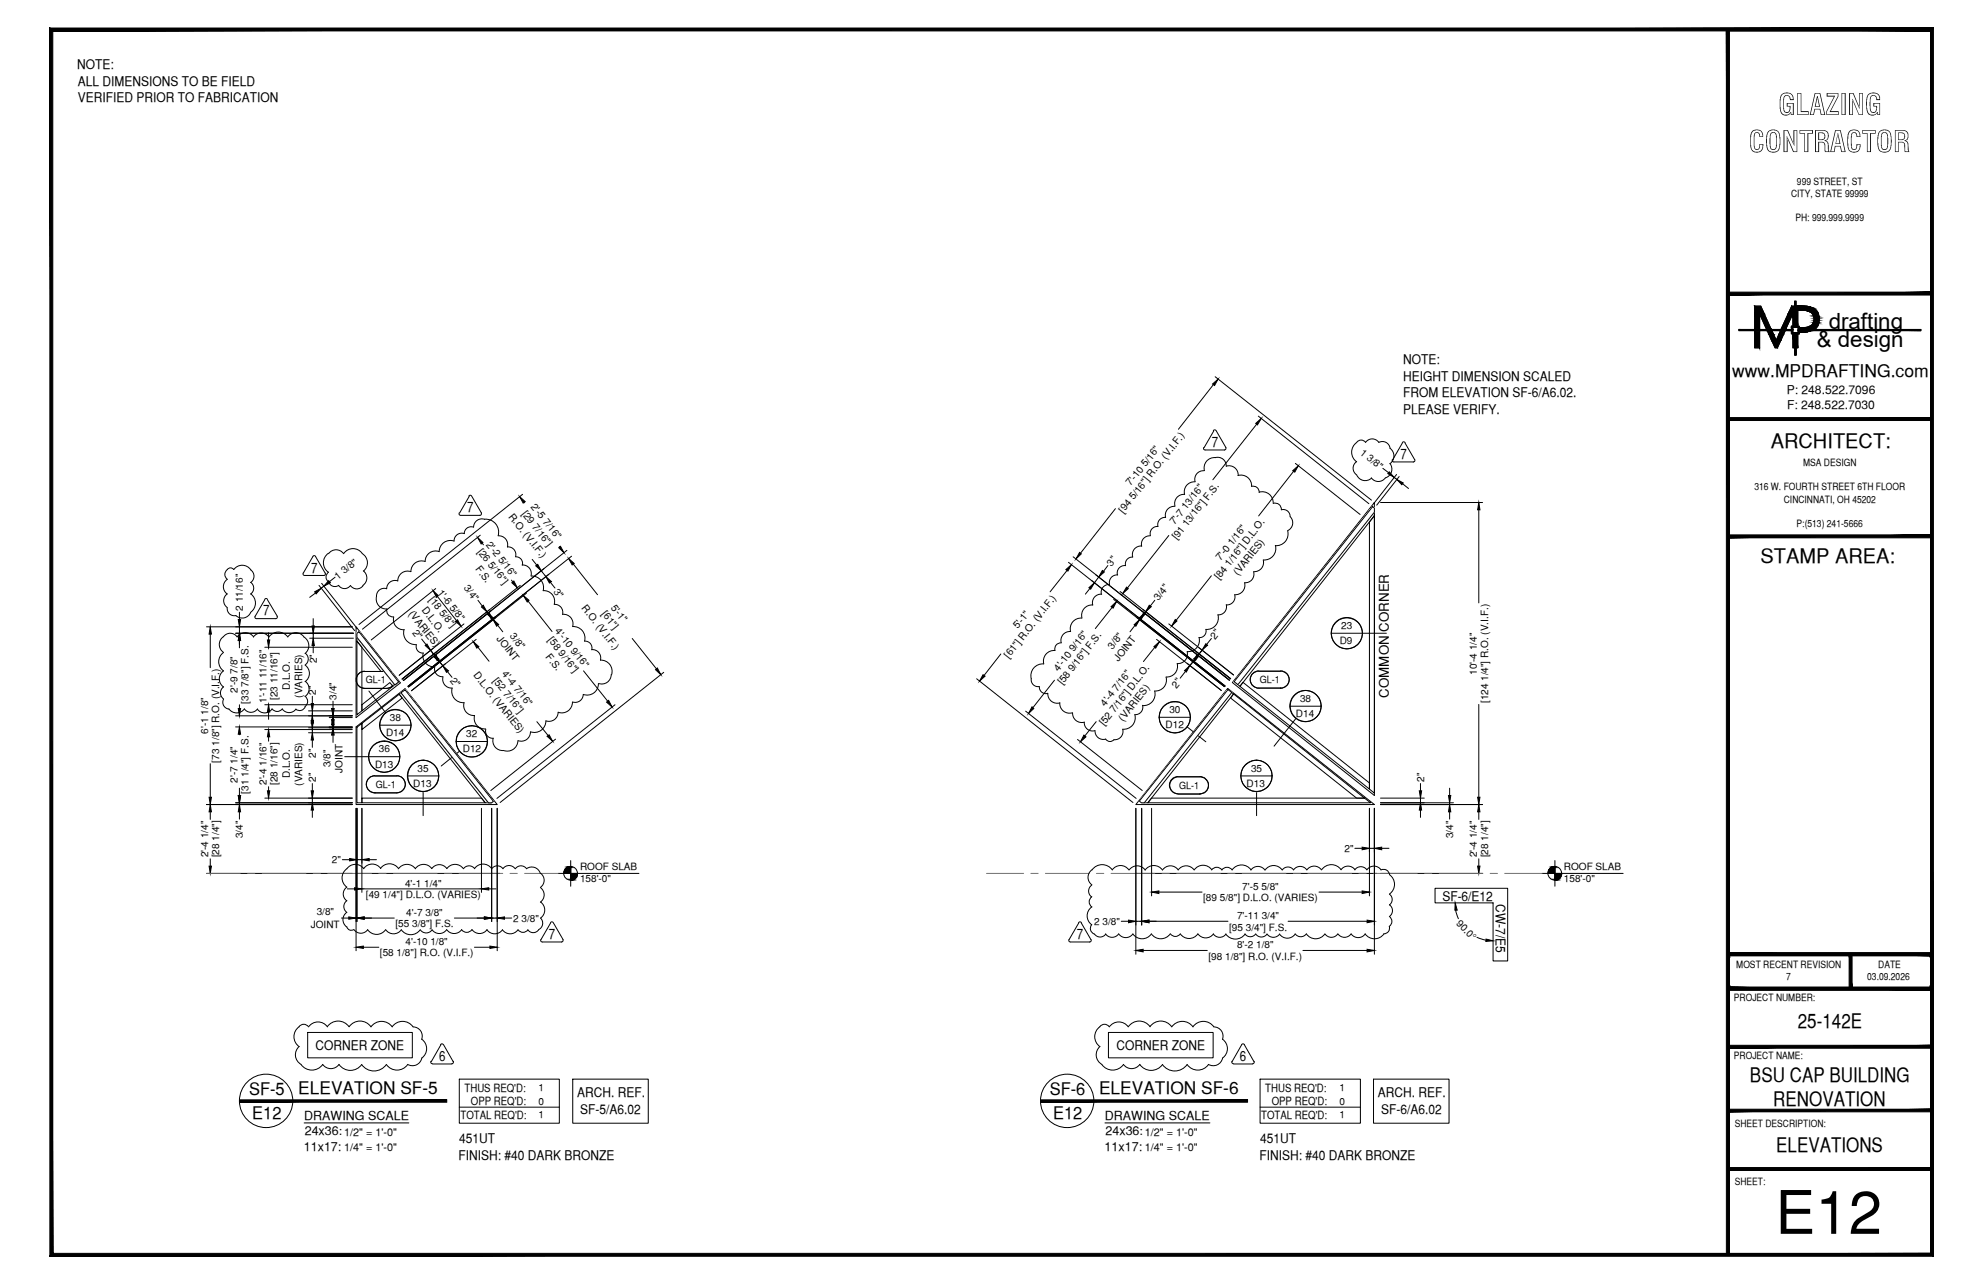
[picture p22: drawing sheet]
<svg xmlns="http://www.w3.org/2000/svg" width="432mm" height="279mm" viewBox="0 0 432 279" stroke-linecap="round" stroke-linejoin="round" font-family="sans-serif">
<defs><g id="words">
<text font-size="13.1" x="386.6" y="268.5">E12</text>
<g font-size="6.3">
<text x="387.2" y="25">GLAZING</text>
<text x="380.8" y="33.1">CONTRACTOR</text>
</g>
<g font-size="4.9">
<text x="398.2" y="71.5">drafting</text>
<text x="395.6" y="75.5">&amp; design</text>
</g>
<g font-size="4.4">
<text x="385.6" y="97.5">ARCHITECT:</text>
<text x="383.3" y="122.5">STAMP AREA:</text>
<text x="391.5" y="223.7">25-142E</text>
<text x="381.1" y="235.4">BSU CAP BUILDING</text>
<text x="386.1" y="240.7">RENOVATION</text>
<text x="386.8" y="250.7">ELEVATIONS</text>
</g>
<g font-size="3.8">
<text x="377.2" y="82">www.MPDRAFTING.com</text>
<text x="54.2" y="238.3">SF-5</text>
<text x="65" y="238">ELEVATION SF-5</text>
<text x="228.6" y="238.3">SF-6</text>
<text x="239.3" y="238">ELEVATION SF-6</text>
<text x="54.9" y="243.5">E12</text>
<text x="229.3" y="243.5">E12</text>
</g>
<g font-size="3.1">
<text x="263.8" y="97.2">7</text>
<text x="305" y="99.8">7</text>
<text x="101.7" y="111.4">7</text>
<text x="67.8" y="124.6">7</text>
<text x="57.3" y="133.9">7</text>
<text x="119.5" y="204.3">7</text>
<text x="234.5" y="204.3">7</text>
<text x="95.6" y="230.8">6</text>
<text x="270" y="230.8">6</text>
</g>
<g font-size="2.9">
<text x="16.8" y="15">NOTE:</text>
<text x="17" y="18.6">ALL DIMENSIONS TO BE FIELD</text>
<text x="17" y="22.2">VERIFIED PRIOR TO FABRICATION</text>
<text x="305.6" y="79.3">NOTE:</text>
<text x="305.6" y="82.9">HEIGHT DIMENSION SCALED</text>
<text x="305.6" y="86.4">FROM ELEVATION SF-6/A6.02.</text>
<text x="305.6" y="90">PLEASE VERIFY.</text>
<text x="302.4" y="151.8" transform="rotate(-90 302.4 151.8)">COMMON CORNER</text>
<text x="314.1" y="196">SF-6/E12</text>
<text x="325.7" y="196.7" transform="rotate(90 325.7 196.7)">CW-7/E5</text>
<text x="68.7" y="228.5">CORNER ZONE</text>
<text x="243.1" y="228.5">CORNER ZONE</text>
<text x="125.7" y="238.8">ARCH. REF.</text>
<text x="300" y="238.8">ARCH. REF.</text>
<text x="126.4" y="242.3">SF-5/A6.02</text>
<text x="300.7" y="242.3">SF-6/A6.02</text>
<text x="100" y="248.8">451UT</text>
<text x="274.4" y="248.8">451UT</text>
<text x="99.8" y="252.4">FINISH: #40 DARK BRONZE</text>
<text x="274.3" y="252.4">FINISH: #40 DARK BRONZE</text>
</g>
<g font-size="2.7">
<text x="66.2" y="243.8">DRAWING SCALE</text>
<text x="240.6" y="243.8">DRAWING SCALE</text>
<text x="66.2" y="250.4">11x17:</text>
<text x="66.4" y="247.1">24x36:</text>
<text x="240.5" y="250.4">11x17:</text>
<text x="240.7" y="247.1">24x36:</text>
</g>
<g font-size="2.6">
<text x="389.1" y="85.8">P: 248.522.7096</text>
<text x="389.1" y="89">F: 248.522.7030</text>
</g>
<g font-size="2.5">
<text x="101.2" y="237.6">THUS REQ'D:</text>
<text x="275.5" y="237.6">THUS REQ'D:</text>
<text x="100.3" y="243.4">TOTAL REQ'D:</text>
<text x="102.6" y="240.5">OPP REQ'D:</text>
<text x="274.6" y="243.4">TOTAL REQ'D:</text>
<text x="276.9" y="240.5">OPP REQ'D:</text>
</g>
<g font-size="2.4">
<text x="74.9" y="247.2">1/2&quot; = 1'-0&quot;</text>
<text x="74.9" y="250.4">1/4&quot; = 1'-0&quot;</text>
<text x="249.3" y="247.2">1/2&quot; = 1'-0&quot;</text>
<text x="249.3" y="250.4">1/4&quot; = 1'-0&quot;</text>
</g>
<g font-size="2.2">
<text x="391.3" y="40.2">999 STREET, ST</text>
<text x="390" y="42.9">CITY, STATE 99999</text>
<text x="391" y="48.2">PH: 999.999.9999</text>
<text x="296" y="98.8" transform="rotate(39 296 98.8)">1 3/8&quot;</text>
<text x="392.6" y="101.3">MSA DESIGN</text>
<text x="246.2" y="105.9" transform="rotate(-52 246.2 105.9)">7'-10 5/16&quot;</text>
<text x="382" y="106.7">316 W. FOURTH STREET 6TH FLOOR</text>
<text x="110.7" y="112.5" transform="rotate(51 110.7 112.5)">R.O. (V.I.F.)</text>
<text x="113.5" y="111.8" transform="rotate(52 113.5 111.8)">[29 7/16&quot;]</text>
<text x="115.5" y="110.3" transform="rotate(51 115.5 110.3)">2'-5 7/16&quot;</text>
<text x="244.7" y="111.8" transform="rotate(-52 244.7 111.8)">[94 5/16&quot;] R.O. (V.I.F.)</text>
<text x="388.4" y="109.3">CINCINNATI, OH 45202</text>
<text x="105.8" y="118.6" transform="rotate(51 105.8 118.6)">2'-2 5/16&quot;</text>
<text x="255.7" y="114.2" transform="rotate(-51 255.7 114.2)">7'-7 13/16&quot;</text>
<text x="256.2" y="117.6" transform="rotate(-52 256.2 117.6)">[91 13/16&quot;] F.S.</text>
<text x="391.2" y="114.7">P:(513) 241-5666</text>
<text x="103.4" y="123.8" transform="rotate(52 103.4 123.8)">F.S.</text>
<text x="103.9" y="120" transform="rotate(51 103.9 120)">[26 5/16&quot;]</text>
<text x="242.1" y="123.3" transform="rotate(-52 242.1 123.3)">3&quot;</text>
<text x="265.7" y="122.1" transform="rotate(-51 265.7 122.1)">7'-0 1/16&quot;</text>
<text x="269.6" y="125.3" transform="rotate(-52 269.6 125.3)">(VARIES)</text>
<text x="73.6" y="126.1" transform="rotate(-39 73.6 126.1)">1 3/8&quot;</text>
<text x="93.3" y="130.5" transform="rotate(51 93.3 130.5)">[18 5/8&quot;]</text>
<text x="95.2" y="129" transform="rotate(51 95.2 129)">1'-6 5/8&quot;</text>
<text x="100.9" y="128" transform="rotate(52 100.9 128)">3/4&quot;</text>
<text x="120.5" y="128.7" transform="rotate(53 120.5 128.7)">3&quot;</text>
<text x="252.3" y="130.8" transform="rotate(-52 252.3 130.8)">3/4&quot;</text>
<text x="265.5" y="126.3" transform="rotate(-52 265.5 126.3)">[84 1/16&quot;] D.L.O.</text>
<text x="52.9" y="132.9" transform="rotate(-90 52.9 132.9)">2 11/16&quot;</text>
<text x="88.9" y="133.6" transform="rotate(51 88.9 133.6)">(VARIES)</text>
<text x="89.7" y="137.7" transform="rotate(53 89.7 137.7)">2&quot;</text>
<text x="91.8" y="132.8" transform="rotate(52 91.8 132.8)">D.L.O.</text>
<text x="120.8" y="137.4" transform="rotate(51 120.8 137.4)">4'-10 9/16&quot;</text>
<text x="126.6" y="132.4" transform="rotate(52 126.6 132.4)">R.O. (V.I.F.)</text>
<text x="130.9" y="133.7" transform="rotate(51 130.9 133.7)">[61&quot;]</text>
<text x="132.9" y="132.2" transform="rotate(52 132.9 132.2)">5'-1&quot;</text>
<text x="221.6" y="137" transform="rotate(-52 221.6 137)">5'-1&quot;</text>
<text x="292" y="136.8">23</text>
<text x="108.1" y="139.1" transform="rotate(51 108.1 139.1)">JOINT</text>
<text x="110.9" y="138.4" transform="rotate(52 110.9 138.4)">3/8&quot;</text>
<text x="118.7" y="143" transform="rotate(51 118.7 143)">F.S.</text>
<text x="119.3" y="139.3" transform="rotate(52 119.3 139.3)">[58 9/16&quot;]</text>
<text x="219.7" y="143.3" transform="rotate(-52 219.7 143.3)">[61&quot;] R.O. (V.I.F.)</text>
<text x="242.3" y="141.4" transform="rotate(-52 242.3 141.4)">3/8&quot;</text>
<text x="264.6" y="139.2" transform="rotate(-53 264.6 139.2)">2&quot;</text>
<text x="291.7" y="140.2">D9</text>
<text x="69" y="144.3" transform="rotate(-90 69 144.3)">2&quot;</text>
<text x="79.6" y="148.7">GL-1</text>
<text x="98" y="148.1" transform="rotate(51 98 148.1)">2&quot;</text>
<text x="103" y="146.9" transform="rotate(51 103 146.9)">D.L.O. (VARIES)</text>
<text x="107.3" y="148.1" transform="rotate(51 107.3 148.1)">[52 7/16&quot;]</text>
<text x="109.2" y="146.6" transform="rotate(51 109.2 146.6)">4'-4 7/16&quot;</text>
<text x="230.5" y="146.2" transform="rotate(-52 230.5 146.2)">4'-10 9/16&quot;</text>
<text x="231.3" y="149.1" transform="rotate(-52 231.3 149.1)">[58 9/16&quot;] F.S.</text>
<text x="243.6" y="144" transform="rotate(-52 243.6 144)">JOINT</text>
<text x="256.2" y="149.9" transform="rotate(-52 256.2 149.9)">2&quot;</text>
<text x="274.3" y="148.7">GL-1</text>
<text x="321.6" y="146.9" transform="rotate(-90 321.6 146.9)">10'-4 1/4&quot;</text>
<text x="51.7" y="150.7" transform="rotate(-90 51.7 150.7)">2'-9 7/8&quot;</text>
<text x="54.1" y="153.1" transform="rotate(-90 54.1 153.1)">[33 7/8&quot;] F.S.</text>
<text x="58" y="153" transform="rotate(-90 58 153)">1'-11 11/16&quot;</text>
<text x="60.5" y="152.3" transform="rotate(-90 60.5 152.3)">[23 11/16&quot;]</text>
<text x="63.1" y="150.2" transform="rotate(-90 63.1 150.2)">D.L.O.</text>
<text x="65.8" y="151.8" transform="rotate(-90 65.8 151.8)">(VARIES)</text>
<text x="68.8" y="151.2" transform="rotate(-90 68.8 151.2)">2&quot;</text>
<text x="73.3" y="152.3" transform="rotate(-90 73.3 152.3)">3/4&quot;</text>
<text x="240.7" y="153.8" transform="rotate(-52 240.7 153.8)">4'-4 7/16&quot;</text>
<text x="254.6" y="155.1">30</text>
<text x="283.1" y="152.7">38</text>
<text x="324" y="153" transform="rotate(-90 324 153)">[124 1/4&quot;] R.O. (V.I.F.)</text>
<text x="45.3" y="159.7" transform="rotate(-90 45.3 159.7)">6'-1 1/8&quot;</text>
<text x="84.1" y="160.2">D14</text>
<text x="84.9" y="156.8">38</text>
<text x="101.5" y="160.4">32</text>
<text x="240.4" y="158.1" transform="rotate(-52 240.4 158.1)">[52 7/16&quot;] D.L.O.</text>
<text x="244.6" y="157.1" transform="rotate(-52 244.6 157.1)">(VARIES)</text>
<text x="253.8" y="158.4">D12</text>
<text x="282.2" y="156">D14</text>
<text x="47.8" y="165.9" transform="rotate(-90 47.8 165.9)">[73 1/8&quot;] R.O. (V.I.F.)</text>
<text x="68.8" y="164.8" transform="rotate(-90 68.8 164.8)">2&quot;</text>
<text x="71.9" y="166.9" transform="rotate(-90 71.9 166.9)">3/8&quot;</text>
<text x="81.7" y="167.1">D13</text>
<text x="82.5" y="163.7">36</text>
<text x="90.9" y="167.9">35</text>
<text x="100.8" y="163.7">D12</text>
<text x="272.4" y="167.9">35</text>
<text x="51.7" y="170.4" transform="rotate(-90 51.7 170.4)">2'-7 1/4&quot;</text>
<text x="54.1" y="172.7" transform="rotate(-90 54.1 172.7)">[31 1/4&quot;] F.S.</text>
<text x="58" y="170.8" transform="rotate(-90 58 170.8)">2'-4 1/16&quot;</text>
<text x="60.5" y="170.8" transform="rotate(-90 60.5 170.8)">[28 1/16&quot;]</text>
<text x="63.1" y="169.4" transform="rotate(-90 63.1 169.4)">D.L.O.</text>
<text x="65.8" y="170.9" transform="rotate(-90 65.8 170.9)">(VARIES)</text>
<text x="68.8" y="170.1" transform="rotate(-90 68.8 170.1)">2&quot;</text>
<text x="74.5" y="168.2" transform="rotate(-90 74.5 168.2)">JOINT</text>
<text x="81.9" y="171.4">GL-1</text>
<text x="90" y="171.2">D13</text>
<text x="256.7" y="171.7">GL-1</text>
<text x="271.5" y="171.2">D13</text>
<text x="310.1" y="170.1" transform="rotate(-90 310.1 170.1)">2&quot;</text>
<text x="52.9" y="182.4" transform="rotate(-90 52.9 182.4)">3/4&quot;</text>
<text x="292.8" y="185.4">2&quot;</text>
<text x="316.4" y="182.4" transform="rotate(-90 316.4 182.4)">3/4&quot;</text>
<text x="45.3" y="186.6" transform="rotate(-90 45.3 186.6)">2'-4 1/4&quot;</text>
<text x="47.8" y="186.6" transform="rotate(-90 47.8 186.6)">[28 1/4&quot;]</text>
<text x="72.3" y="187.8">2&quot;</text>
<text x="126.3" y="189.4">ROOF SLAB</text>
<text x="126.3" y="192">158'-0&quot;</text>
<text x="321.6" y="186.6" transform="rotate(-90 321.6 186.6)">2'-4 1/4&quot;</text>
<text x="324" y="186.6" transform="rotate(-90 324 186.6)">[28 1/4&quot;]</text>
<text x="340.6" y="189.4">ROOF SLAB</text>
<text x="340.6" y="192">158'-0&quot;</text>
<text x="79.7" y="195.4">[49 1/4&quot;] D.L.O. (VARIES)</text>
<text x="88.2" y="193">4'-1 1/4&quot;</text>
<text x="262" y="196.2">[89 5/8&quot;] D.L.O. (VARIES)</text>
<text x="270.5" y="193.7">7'-5 5/8&quot;</text>
<text x="67.7" y="201.9">JOINT</text>
<text x="69" y="199.2">3/8&quot;</text>
<text x="86.1" y="201.7">[55 3/8&quot;] F.S.</text>
<text x="88.5" y="199.3">4'-7 3/8&quot;</text>
<text x="111.8" y="200.5">2 3/8&quot;</text>
<text x="238.3" y="201.3">2 3/8&quot;</text>
<text x="267.7" y="202.5">[95 3/4&quot;] F.S.</text>
<text x="269.4" y="200">7'-11 3/4&quot;</text>
<text x="317" y="201" transform="rotate(45 317 201)">90.0°</text>
<text x="82.7" y="208.1">[58 1/8&quot;] R.O. (V.I.F.)</text>
<text x="88.3" y="205.7">4'-10 1/8&quot;</text>
<text x="263.1" y="208.9">[98 1/8&quot;] R.O. (V.I.F.)</text>
<text x="269.4" y="206.4">8'-2 1/8&quot;</text>
<text x="378.1" y="210.6">MOST RECENT REVISION</text>
<text x="388.9" y="213.3">7</text>
<text x="406.6" y="213.2">03.09.2026</text>
<text x="409" y="210.6">DATE</text>
<text x="377.6" y="217.8">PROJECT NUMBER:</text>
<text x="377.6" y="230.4">PROJECT NAME:</text>
<text x="117.3" y="237.5">1</text>
<text x="291.7" y="237.5">1</text>
<text x="117.3" y="240.4">0</text>
<text x="117.3" y="243.2">1</text>
<text x="291.7" y="240.4">0</text>
<text x="291.7" y="243.2">1</text>
<text x="377.8" y="245.2">SHEET DESCRIPTION:</text>
<text x="377.8" y="257.9">SHEET:</text>
</g>
</g></defs>
<!-- layer: COMPONENTS -->
<g fill="none" stroke="#000" stroke-width=".22">
<path d="M299.3 112.2v60.4l-1.1-.9v-58.1zM299.3 110.6v1.6l-29.3 37.2-.8-.7zM77.7 137.8l8.7 10.9-.9 .7-7.8-9.9zM77.7 139.5l1.1 1.3v13.9l-1.1 .8zM77.7 137.8l.5-.3 8.6 10.9-.8 .6-8.3-10.3zM77.7 158.2l1.1-.8v17.3h-1.1zM78.8 157.4l8.1-6.3 .7 .8-8.8 6.8zM78.8 153.4l6.1-4.9 .6 .9-6.7 5.3zM86.9 151.1l.9-.7 19.3 24.3h-1.4zM87.3 150.7l.9-.6 19.2 24.3-.3 .3h-.7zM267.8 150.4l.8 .6-18.7 23.7h-1.3zM268.6 151l28.5 22.7h-1.7l-27.4-21.8z"/>
<path d="M270.6 148.5l27.6 21.9v1.3l-28.2-22.3zM78.8 173.7h26l.9 1h-26.9zM250.8 173.7h46.3l1.3 1h-48.5z"/>
</g>
<!-- layer: SYMBOLS -->
<g fill="none" stroke="#fff" stroke-width=".22">
<path d="M293.3 134.4l-.9 .2M79.1 149.7h5.4l-5.1 .1h4.8M84.2 146.1h-5.1h5.4M86.1 154.4l.9 .2M102.7 157.9l.9 .2M255.8 152.7l.9 .1M273.8 146h5.4h-5.1M274.1 149.7h4.8h-5.2h5.5M284.3 150.2l-.8 .2M81.3 172.5h5.4h-5h4.7M83.7 161.3l.8 .1M86.4 168.8h-5.1h5.4"/>
<path d="M92.1 165.4l-.9 .1M256.5 169l5.1 .1h-5.4M261.6 172.7h-5.4l5.1 .1h-4.8M273.6 165.4l-.9 .1"/>
</g>
<g fill="#fff" stroke="#fff" stroke-width=".22">
<path d="M80.7 169l.6-.2h5.4zM80.7 169h6.6l-.6-.2zM80.2 169.5l.5-.5h6.6zM80.2 169.5h7.6l-.5-.5zM80.2 169.5h7.6l-7.9 .6zM79.9 170.1h8.2l-.3-.6zM79.9 170.1h8.2l-8.3 .6zM79.8 170.7h8.5l-.2-.6zM79.8 170.7h8.5l-8.4 .6zM79.9 171.3h8.2l.2-.6zM79.9 171.3h8.2l-7.9 .5zM80.2 171.8h7.6l.3-.5zM80.2 171.8h7.6l-7.1 .5zM80.7 172.3h6.6l.5-.5zM80.7 172.3h6.6l-6 .2zM81.3 172.5h5.4l.6-.2z"/>
<path d="M78.5 146.3l.6-.2h5.4zM78.5 146.3h6.6l-.6-.2zM78 146.7l.5-.4h6.6zM78 146.7h7.6l-.5-.4zM78 146.7h7.6l-7.9 .6zM77.7 147.3h8.2l-.3-.6zM77.7 147.3h8.2l-8.3 .7zM77.6 148h8.4l-.1-.7zM77.6 148h8.4l-8.3 .6zM77.7 148.6h8.2l.1-.6zM77.7 148.6h8.2l-7.9 .5zM78 149.1h7.6l.3-.5zM78 149.1h7.6l-7.1 .4zM78.5 149.5h6.6l.5-.4zM78.5 149.5h6.6l-6 .2zM79.1 149.7h5.4l.6-.2z"/>
<path d="M256.2 169.1l6.1 .2-.7-.2zM255.7 169.3l.5-.2 6.1 .2zM255.7 169.3l7 .4-.4-.4zM255.1 169.7l.6-.4 7 .4zM255.1 169.7l8 .5-.4-.5zM255.1 169.7l8 .5h-8.3zM254.8 170.2l8.3 .7v-.7zM254.8 170.2l8.3 .7h-8.4zM254.7 170.9l8.4 .6v-.6zM254.7 170.9l8.4 .6h-8.3zM254.8 171.5l8 .6 .3-.6zM254.8 171.5l8 .6h-7.7zM255.1 172.1l7.2 .4 .5-.4zM255.1 172.1l7.2 .4h-6.6zM255.7 172.5l5.9 .2 .7-.2zM255.7 172.5l5.9 .2h-5.4z"/>
<path d="M273.6 172.3l1.7-.5-.8 .3zM272.7 172.1l.9 .2 1.7-.5zM272.7 172.1l3.3-.8-.7 .5zM271.9 171.8l.8 .3 3.3-.8zM271.9 171.8l4.6-1.2-.5 .7zM271.2 171.3l.7 .5 4.6-1.2zM271.2 171.3l5.7-1.6-.4 .9zM270.6 170.6l.6 .7 5.7-1.6zM270.6 170.6l6.4-1.8-.1 .9zM270.3 169.7l.3 .9 6.4-1.8zM270.3 169.7l6.6-1.7 .1 .8zM270.2 168.8l.1 .9 6.6-1.7zM270.2 168.8l6.3-1.7 .4 .9zM270.3 168l-.1 .8 6.3-1.7zM270.3 168l5.7-1.6 .5 .7zM270.6 167.1l-.3 .9 5.7-1.6zM270.6 167.1l4.7-1.2 .7 .5zM271.2 166.4l-.6 .7 4.7-1.2zM271.2 166.4l3.3-.9 .8 .4zM271.2 166.4l3.3-.9-2.6 .4zM271.9 165.9l1.7-.5 .9 .1zM271.9 165.9l1.7-.5-.9 .1z"/>
<path d="M293.3 141.2l1.7-.4zM292.4 141.1l.9 .1 1.7-.4zM292.4 141.1l3.3-.9-.7 .6zM291.6 140.8l.8 .3 3.3-.9zM291.6 140.8l4.6-1.3-.5 .7zM290.9 140.2l.7 .6 4.6-1.3zM290.9 140.2l5.6-1.5-.3 .8zM290.3 139.5l.6 .7 5.6-1.5zM290.3 139.5l6.4-1.7-.2 .9zM290 138.7l.3 .8 6.4-1.7zM290 138.7l6.5-1.7 .2 .8zM289.9 137.8l.1 .9 6.5-1.7zM289.9 137.8l6.3-1.7 .3 .9zM290 137l-.1 .8 6.3-1.7zM290 137l5.7-1.6 .5 .7zM290.3 136.1l-.3 .9 5.7-1.6zM290.3 136.1l4.7-1.2 .7 .5zM290.9 135.4l-.6 .7 4.7-1.2zM290.9 135.4l3.2-.8 .9 .3zM290.9 135.4l3.2-.8-2.5 .3zM291.6 134.9l1.7-.5 .8 .2zM291.6 134.9l1.7-.5z"/>
<path d="M254.1 159.1l1.7 .4zM254.1 159.1l2.6 .3-.9 .1zM253.4 158.5l.7 .6 2.6 .3zM253.4 158.5l4.1 .6-.8 .3zM252.9 157.8l.5 .7 4.1 .6zM252.9 157.8l5.4 .7-.8 .6zM252.5 157l.4 .8 5.4 .7zM252.5 157l6.3 .8-.5 .7zM252.4 156.1l.1 .9 6.3 .8zM252.4 156.1l6.7 .9-.3 .8zM252.5 155.2l-.1 .9 6.7 .9zM252.5 155.2l6.7 .9-.1 .9zM252.9 154.4l-.4 .8 6.7 .9zM252.9 154.4l6.2 .8 .1 .9zM253.4 153.7l-.5 .7 6.2 .8zM253.4 153.7l5.4 .7 .3 .8zM253.4 153.7l5.4 .7-4.7-1.2zM254.1 153.2l4.2 .5 .5 .7zM254.1 153.2l4.2 .5-3.3-.9zM255 152.8l2.5 .4 .8 .5zM255 152.8l2.5 .4-1.7-.5zM255.8 152.7l.9 .1 .8 .4z"/>
<path d="M284.3 157l1.7-.4zM283.5 156.9l.8 .1 1.7-.4zM283.5 156.9l3.2-.9-.7 .6zM282.6 156.6l.9 .3 3.2-.9zM282.6 156.6l4.7-1.3-.6 .7zM281.9 156l.7 .6 4.7-1.3zM281.9 156l5.7-1.5-.3 .8zM281.4 155.3l.5 .7 5.7-1.5zM281.4 155.3l6.3-1.6-.1 .8zM281.1 154.5l.3 .8 6.3-1.6zM281.1 154.5l6.5-1.7 .1 .9zM280.9 153.7l.2 .8 6.5-1.7zM280.9 153.7l6.4-1.7 .3 .8zM281.1 152.8l-.2 .9 6.4-1.7zM281.1 152.8l5.6-1.5 .6 .7zM281.4 152l-.3 .8 5.6-1.5zM281.4 152l4.6-1.3 .7 .6zM281.9 151.3l-.5 .7 4.6-1.3zM281.9 151.3l3.3-.9 .8 .3zM281.9 151.3l3.3-.9-2.6 .3zM282.6 150.7l1.7-.5 .9 .2zM282.6 150.7l1.7-.5z"/>
<path d="M273.8 146l6 .3-.6-.3zM273.2 146.3l.6-.3 6 .3zM273.2 146.3l7.1 .4-.5-.4zM272.7 146.7l.5-.4 7.1 .4zM272.7 146.7l7.9 .6-.3-.6zM272.7 146.7l7.9 .6h-8.2zM272.4 147.3l8.3 .6-.1-.6zM272.4 147.3l8.3 .6h-8.5zM272.2 147.9l8.4 .6 .1-.6zM272.2 147.9l8.4 .6h-8.2zM272.4 148.5l7.9 .6 .3-.6zM272.4 148.5l7.9 .6h-7.6zM272.7 149.1l7.1 .4 .5-.4zM272.7 149.1l7.1 .4h-6.6zM273.2 149.5l6 .2 .6-.2zM273.2 149.5l6 .2h-5.5z"/>
<path d="M92.1 172.3l1.8-.5-.9 .3zM91.2 172.1l.9 .2 1.8-.5zM91.2 172.1l3.4-.8-.7 .5zM90.4 171.8l.8 .3 3.4-.8zM90.4 171.8l4.7-1.2-.5 .7zM89.7 171.3l.7 .5 4.7-1.2zM89.7 171.3l5.7-1.6-.3 .9zM89.2 170.6l.5 .7 5.7-1.6zM89.2 170.6l6.4-1.8-.2 .9zM88.9 169.7l.3 .9 6.4-1.8zM88.9 169.7l6.5-1.7 .2 .8zM88.8 168.8l.1 .9 6.5-1.7zM88.8 168.8l6.3-1.7 .3 .9zM88.9 168l-.1 .8 6.3-1.7zM88.9 168l5.7-1.6 .5 .7zM89.2 167.1l-.3 .9 5.7-1.6zM89.2 167.1l4.7-1.2 .7 .5zM89.7 166.4l-.5 .7 4.7-1.2zM89.7 166.4l3.3-.9 .9 .4zM89.7 166.4l3.3-.9-2.6 .4zM90.4 165.9l1.7-.5 .9 .1zM90.4 165.9l1.7-.5-.9 .1z"/>
<path d="M82 167.6l1.7 .5zM82 167.6l2.5 .4-.8 .1zM81.3 167.1l.7 .5 2.5 .4zM81.3 167.1l4 .5-.8 .4zM80.7 166.4l.6 .7 4 .5zM80.7 166.4l5.3 .7-.7 .5zM80.4 165.5l.3 .9 5.3 .7zM80.4 165.5l6.2 .9-.6 .7zM80.3 164.7l.1 .8 6.2 .9zM80.3 164.7l6.6 .8-.3 .9zM80.4 163.8l-.1 .9 6.6 .8zM80.4 163.8l6.7 .9-.2 .8zM80.7 163l-.3 .8 6.7 .9zM80.7 163l6.2 .8 .2 .9zM81.3 162.2l-.6 .8 6.2 .8zM81.3 162.2l5.3 .8 .3 .8zM81.3 162.2l5.3 .8-4.6-1.3zM82 161.7l4 .5 .6 .8zM82 161.7l4 .5-3.2-.8zM82.8 161.4l2.5 .3 .7 .5zM82.8 161.4l2.5 .3-1.6-.4zM83.7 161.3l1.6 .4z"/>
<path d="M101 164.3l.9 .4h.8zM101 164.3l2.6 .4h-.9zM100.3 163.8l.7 .5 2.6 .4zM100.3 163.8l4.2 .5-.9 .4zM99.8 163.1l.5 .7 4.2 .5zM99.8 163.1l5.4 .7-.7 .5zM99.4 162.2l.4 .9 5.4 .7zM99.4 162.2l6.3 .9-.5 .7zM99.4 161.4v.8l6.3 .9zM99.4 161.4l6.6 .8-.3 .9zM99.4 160.5v.9l6.6 .8zM99.4 160.5l6.8 .9-.2 .8zM99.8 159.6l-.4 .9 6.8 .9zM99.8 159.6l6.2 .9 .2 .9zM100.3 158.9l-.5 .7 6.2 .9zM100.3 158.9l5.4 .7 .3 .9zM100.3 158.9l5.4 .7-4.7-1.2zM101 158.4l4.2 .5 .5 .7zM101 158.4l4.2 .5-3.3-.8zM101.9 158.1l2.6 .3 .7 .5zM101.9 158.1l2.6 .3-1.8-.5zM102.7 157.9l1.8 .5z"/>
<path d="M84.4 160.8l1.7 .4zM84.4 160.8l2.6 .3-.9 .1zM83.7 160.2l.7 .6 2.6 .3zM83.7 160.2l4.1 .6-.8 .3zM83.2 159.5l.5 .7 4.1 .6zM83.2 159.5l5.3 .7-.7 .6zM82.8 158.7l.4 .8 5.3 .7zM82.8 158.7l6.2 .8-.5 .7zM82.7 157.8l.1 .9 6.2 .8zM82.7 157.8l6.7 .9-.4 .8zM82.8 157l-.1 .8 6.7 .9zM82.8 157l6.7 .8-.1 .9zM83.2 156.1l-.4 .9 6.7 .8zM83.2 156.1l6.2 .9 .1 .8zM83.7 155.4l-.5 .7 6.2 .9zM83.7 155.4l5.3 .7 .4 .9zM83.7 155.4l5.3 .7-4.6-1.2zM84.4 154.9l4.1 .5 .5 .7zM84.4 154.9l4.1 .5-3.3-.8zM85.2 154.6l2.6 .3 .7 .5zM85.2 154.6l2.6 .3-1.7-.5zM86.1 154.4l1.7 .5z"/>
</g>
<g fill="none" stroke="#000" stroke-width=".22">
<path d="M289.9 137.8h12M78 146.7l.5-.4 .6-.2h5.1a1.84 1.84 0 0 1 1.8 1.9 1.84 1.84 0 0 1-1.8 1.8h-4.8a1.87 1.87 0 0 1-1.7-1.1 1.87 1.87 0 0 1 .3-2zM79.4 146a1.87 1.87 0 0 0-1.9 1.9 1.87 1.87 0 0 0 1.9 1.9M79.4 146.1h4.8M79.4 149.8h4.8M80.3 150.4l3.7 4.7M82.7 157.8h6.8M84.2 146a1.87 1.87 0 0 1 1.8 1.9 1.87 1.87 0 0 1-1.8 1.9M252.4 156.1h6.8M258.5 158.2l4.1 3.2M272.7 146.7l1.1-.7h5.1a1.84 1.84 0 0 1 1.8 1.9 1.84 1.84 0 0 1-1.8 1.8h-4.8a1.84 1.84 0 0 1-1.7-1 1.84 1.84 0 0 1 .3-2zM274.1 146a1.87 1.87 0 0 0-1.9 1.9 1.87 1.87 0 0 0 1.9 1.8"/>
<path d="M274.1 146h4.8M274.1 149.7h4.8M278.9 146a1.87 1.87 0 0 1 1.8 1.9 1.87 1.87 0 0 1-1.8 1.8M280.9 153.7h6.8M282.2 156.3l-4.8 6.1M75.1 164.7h12M80.2 169.5l.5-.5 .6-.2h5.1a1.84 1.84 0 0 1 1.9 1.9 1.84 1.84 0 0 1-1.9 1.8h-4.7a1.87 1.87 0 0 1-1.7-1 1.87 1.87 0 0 1 .2-2zM81.6 168.8a1.87 1.87 0 0 0-1.8 1.9 1.87 1.87 0 0 0 1.8 1.8M81.7 168.8h4.7M81.7 172.5h4.7M86.4 168.8a1.87 1.87 0 0 1 1.9 1.9 1.87 1.87 0 0 1-1.9 1.8M88.8 168.8h6.8"/>
<path d="M92.1 172.3v5.2M99.4 161.4h6.8M100.1 163.4l-4 3.3M255.1 169.7l.6-.4 .8-.3h4.8a1.87 1.87 0 0 1 1.8 1.9 1.87 1.87 0 0 1-1.8 1.9h-4.8a1.87 1.87 0 0 1-1.6-1.1 1.87 1.87 0 0 1 .2-2zM256.5 169a1.87 1.87 0 0 0-1.9 1.8 1.87 1.87 0 0 0 1.9 1.9M256.5 169h4.8M256.5 172.8h4.8M261.3 169a1.87 1.87 0 0 1 1.8 1.8 1.87 1.87 0 0 1-1.8 1.9M270.2 168.8h6.8M273.6 172.3v5.2M121.5 190.1h17.6M124.3 187.3v5.5"/>
<path d="M317 198l.6 1.9M335.8 190.1h17.6M338.6 187.3v5.5M321.6 204l1.9 .6M100 234.8h21.8v9.6h-21.8zM274.4 234.8h21.8v9.6h-21.8zM100 240.9h21.8M274.4 240.9h21.8"/>
<circle cx="293.3" cy="137.8" r="3.4"/>
<circle cx="86.1" cy="157.8" r="3.4"/>
<circle cx="255.8" cy="156.1" r="3.4"/>
<circle cx="284.3" cy="153.6" r="3.4"/>
<circle cx="83.7" cy="164.7" r="3.4"/>
<circle cx="83.7" cy="164.6" r="3.4"/>
<circle cx="92.1" cy="168.8" r="3.4"/>
<circle cx="92.2" cy="168.8" r="3.4"/>
<circle cx="102.7" cy="161.3" r="3.4"/>
<circle cx="102.8" cy="161.3" r="3.4"/>
<circle cx="273.6" cy="168.8" r="3.4"/>
<circle cx="124.2" cy="190" r="1.49"/>
<circle cx="338.6" cy="190" r="1.49"/>
<circle cx="57.9" cy="239.6" r="5.8"/>
<circle cx="232.4" cy="239.6" r="5.8"/>
</g>
<!-- layer: ROUGH OPENING -->
<path d="M299.3 109.3v63.8l-30.9-24.6zM77.5 136.4l9.7 12.2-9.7 7.5zM77.5 158.2l10.7-8.3 20.1 25.2h-30.8zM267.3 149.8l32 25.3h-52z" fill="none" stroke="#000" stroke-width=".22"/>
<!-- layer: DIM -->
<g fill="none" stroke="#000" stroke-width=".22">
<path d="M104.6 116.5l-25.7 20.4M105 118.2l.3 .4M113.8 107.6l-35.6 28.3M114.2 109.3v.1M121.8 118.9l.1 .1M123.4 119.8l-35.6 28.3 19.1-15.1M300.6 109.3h22.2M301.1 101.9l1.3 1M303.6 103.9l.6 .4M304.1 103.3l-4.9 6.2M304.7 103.7l-4.9 6.2M305.4 105.3l1.3 1"/>
<path d="M322 110.9v20.3M45 136.4h31.7M45.8 138v7.3M51.3 137.8h25.7M52.1 133.2v1.6M52.1 136.4v1.4M52.1 139.4v1.6M58.5 137.7v1.6M67.4 138.9h9.6M68.2 134.6v1.6M68.2 137.8v1.1M68.7 129l-1.3 1"/>
<path d="M69.5 127.4l7.7 9.8M70 126.9l7.8 9.9M70.5 127.6l-.6 .4M73 125.6l-1.2 1M91.8 139.1l1 1.2M94.9 128.1l-14.1 11.2M95.2 129.8l4.2 5.2M101 135.8l-14.1 11.1 7.5-5.9M103.7 139.1l-14.1 11.2 7.4-5.9M104.1 130.6l.9 1.3M105.3 132.2l1 1.2-.3-.2M107.4 134.8l-.1-.1 1 1.3"/>
<path d="M108.4 136.1l1.1 1.4M111.4 126.2l.2 .4M113.3 127.4l-25.7 20.4 7.5-5.9M114.6 129.1l-25.6 20.4 7.4-5.9M115 130.8l5.2 6.6M124.5 121l-35.7 28.4 19.1-15.2M124.8 122.7l5.3 6.7M137.7 138.9l5.2 6.6M247.1 136.1l-1 1.4M247.5 134.4l19.1 15M247.6 134.2l19.2 15.1M248.2 134.8l.1-.1-1 1.2"/>
<path d="M248.6 132.9l19.1 15.1M248.9 132.6l19.1 15.1M250.2 132.2l-1 1.2 .3-.3M251.5 130.6l-1 1.2M263.8 138.9l-1 1.3M51.3 158.2h25.4M51.3 155.8h25.4M52.1 153.4v.8M52.1 159.8v.1M57.7 158.7h19M57.7 140.8h19M57.7 153.4h19"/>
<path d="M58.5 140.8v.3M58.5 153.2v.2M58.5 154.9v1.6M67.2 154.7h9.5M67.2 158.4h9.5M67.2 159.4h9.5M68 151.5v1.6M68 154.7v2.1M68 157.4v2M68.2 140.5v1.5M71.7 156.1h5M72.5 152.6v1.6"/>
<path d="M72.5 155v1.6M72.5 157.7v1.6M72.5 160v1.5M94.4 142.4l-.6-.9 1 1.3M95.4 143.6l1 1.2M95.8 144.1l.7 .8M97.4 146.1l1 1.3M104.1 140.8l2.4 3.1M116.9 157l2.5 3.1M127.1 146l5.2 6.6M133.9 153.4l-25.7 20.3M144.5 146.3l-35.6 28.3"/>
<path d="M258.1 146.1l-1.1 1.5M258.5 144.3l7.4 5.9M259.8 144l-.7 .8M260.1 143.6l-1 1.2M261.1 141l7.5 5.9M261.7 141.5l-.6 .8M261.7 141.5l-1 1.2M322 153.3v20.2M45 175.1h31.7M45.8 166.2v7.3M45.8 176.7v1.6M51.3 174.7h25.4"/>
<path d="M52.1 171.5v1.6M52.1 174.7v.4M52.1 176.7v1.5M57.7 173.7h19M58.5 160.3v1M58.5 171.2v.9M68 161v1.6M68 170.5v1.6M68 173.7v1M68 176.3v1.6M77.5 175.9v31M77.7 175.9v24.6"/>
<path d="M78.8 175.9v18.3M104.8 175.9v18.3M107.1 175.9v24.6M108.3 175.9v31M121 160.8l-14.1 11.2M247.3 175.9v31.7M248.6 175.9v25.4M250.8 175.9v19M298.2 175.9v19M299.3 175.9v31.7M300.6 175.1h22.2M300.6 174.7h15.9"/>
<path d="M300.6 173.7h9.5M309.3 170.5v1.6M309.3 173.7v1M309.3 176.3v1.6M315.7 171.5v1.6M315.7 174.7v.4M315.7 176.7v1.5M322 176.7v1.6M45 190.1h31.7M45.8 186.9v1.6M74.4 199.8h1.5M74.5 187.1h1.6"/>
<path d="M75.6 193.4h1.6M77.5 199.8h.2M77.7 187.1h1.1M78.8 193.4h26M79.3 199.8h6.6M80.4 187.1h1.6M98.9 199.8h6.6M106.4 193.4h1.6M107.1 199.8h1.2M109.9 199.8h1.5M252.3 194.1h9.4M287.2 194.1h9.4"/>
<path d="M295 184.6h1.6M298.2 184.6h1.1M300.6 190.1h22.2M300.9 184.6h1.6M322 186.9v1.6M79.1 206.1h3.4M103.3 206.1h3.4M244.2 200.5h1.5M247.3 200.5h1.3M248.9 206.8h14M250.2 200.5h17.2M280.5 200.5h17.2"/>
<path d="M283.7 206.8h14"/>
</g>
<g fill="#000" stroke="#000" stroke-width=".22">
<path d="M104 117l1.2 1-.4 .4zM113.2 108.1l1.2 1.1-.5 .3zM121.7 119.2l.3-.3 .8 1.4zM302.5 102.7l1.1 1.2-1.4-.8zM304.2 104.3l1.4 .8-.4 .4zM322 109.3l.3 1.6h-.5zM45.8 136.4l.2 1.6h-.5zM52.1 137.8l.3 1.6h-.5zM51.9 134.8h.5l-.3 1.6zM58.2 139.3h.5l-.2 1.5zM67.9 136.2h.6l-.3 1.6zM68.5 128.8l1.4-.8-1.1 1.2z"/>
<path d="M71.6 126.4l.3 .4-1.4 .8zM94.3 128.5l1.1 1.1-.3 .4zM99.2 135.2l.4-.3 .8 1.4zM105.2 131.7l.8 1.5-1.2-1.1zM106 133.6l.5-.3 .8 1.4zM106.3 133.4l1.1 1.1-.3 .4zM107.4 134.8l1.2 1.1-.5 .4zM111.4 126.8l.5-.4 .7 1.5zM114 129.6l1.2 1-.4 .4zM123.8 121.5l1.2 1.1-.4 .3zM247 136l1.2-1.2-.9 1.5zM248 134.5l1.2-1.1-.7 1.4z"/>
<path d="M249 133.3l.4 .3-1.1 1.1zM250.3 131.7l.4 .3-1.2 1.1zM52.1 158.2l.3 1.6h-.5zM51.9 154.2h.5l-.3 1.6zM58.5 153.4l.2 1.5h-.5zM68 155.8l.3 1.6h-.5zM67.8 153.1h.5l-.3 1.6zM67.8 156.8h.5l-.3 1.6zM68.2 138.9l.3 1.6h-.6zM72.5 156.1l.3 1.6h-.6zM72.2 154.2h.6l-.3 1.6zM72.2 156.6h.6l-.3 1.6z"/>
<path d="M72.5 158.4l.3 1.6h-.6zM92.6 140.5l.4-.4 .8 1.4zM94.6 143l.4-.4 .8 1.5zM94.4 142.4l1.2 1-.4 .4zM96.5 144.9l1.2 1.1-.5 .3zM103.1 139.6l1.2 1.1-.5 .3zM119.1 160.2l.5-.3 .7 1.4zM132.1 152.8l.4-.4 .8 1.5zM142.7 145.7l.4-.3 .8 1.4zM257.9 145.9l1.2-1.1-.8 1.4zM259.9 143.4l1.2-1.1-.8 1.4zM260.5 142.6l.4 .3-1.1 1.1z"/>
<path d="M262.6 140.1l.4 .3-1.3 1.1zM45.5 173.5h.5l-.2 1.6zM45.8 175.1l.2 1.6h-.5zM51.9 173.1h.5l-.3 1.6zM52.1 175.1l.3 1.6h-.5zM58.5 158.7l.2 1.6h-.5zM58.2 172.1h.5l-.2 1.6zM68 174.7l.3 1.6h-.5zM67.8 172.1h.5l-.3 1.6zM68 159.4l.3 1.6h-.5zM309.3 174.7l.3 1.6h-.5zM309.1 172.1h.5l-.3 1.6z"/>
<path d="M315.4 173.1h.5l-.2 1.6zM315.7 175.1l.2 1.6h-.5zM321.8 173.5h.5l-.3 1.6zM322 175.1l.3 1.6h-.5zM45.5 188.5h.5l-.2 1.6zM75.9 199.5l1.6 .3-1.6 .2zM76.1 186.8l1.6 .3-1.6 .2zM77.2 193.2l1.6 .2-1.6 .3zM77.7 199.8l1.6-.3v.5zM78.8 187.1l1.6-.3v.5zM105.5 199.5l1.6 .3-1.6 .2zM104.8 193.4l1.6-.2v.5z"/>
<path d="M108.3 199.8l1.6-.3v.5zM250.8 194.1l1.5-.2v.5zM296.6 184.3l1.6 .3-1.6 .3zM296.6 193.9l1.6 .2-1.6 .3zM299.3 184.6l1.6-.3v.6zM321.8 188.5h.5l-.3 1.6zM77.5 206.1l1.6-.2v.5zM106.7 205.9l1.6 .2-1.6 .3zM245.7 200.2l1.6 .3-1.6 .3zM247.3 206.8l1.6-.2v.5zM248.6 200.5l1.6-.3v.6zM297.7 206.6l1.6 .2-1.6 .3z"/>
<path d="M297.7 200.2l1.6 .3-1.6 .3z"/>
</g>
<!-- layer: MEDIUM_1 -->
<path d="M77.5 190.1h31.3M247.3 190.1h52.5" fill="none" stroke="#000" stroke-width=".22"/>
<!-- layer: SYMBOLS -->
<g fill="#000" stroke="#000" stroke-width=".22">
<path d="M124 188.6l.3-.1zM124.3 191.5h.5zM316.9 196.5l.4 1.6h-.5zM338.3 188.6l.3-.1zM338.6 191.5h.5zM323.6 204.3l1.5 .4-1.6 .2z"/>
<path d="M124 188.6l.3 .1zM123.8 188.7h.5z"/>
<path d="M123.8 188.7l.5 .1v-.1zM123.6 188.8l.2-.1 .5 .1z"/>
<path d="M123.6 188.8l.7 .1v-.1zM123.3 188.9l.3-.1 .7 .1z"/>
<path d="M123.3 188.9l1 .2v-.2zM123.3 188.9l1 .2h-1.2z"/>
<path d="M123.1 189.1l1.2 .2v-.2zM123.1 189.1l1.2 .2h-1.3z"/>
<path d="M123 189.3l1.3 .2v-.2zM123 189.3l1.3 .2h-1.4z"/>
<path d="M122.9 189.5l1.4 .3v-.3zM122.9 189.5l1.4 .3h-1.5z"/>
<path d="M122.8 189.8l1.5 .3v-.3zM122.8 189.8l1.5 .3h-1.5z"/>
<path d="M124.3 191.5h.2zM124.3 191.5h.2z"/>
<path d="M124.3 191.3l.5 .2 .2-.2zM124.3 191.3l.5 .2h-.5z"/>
<path d="M124.3 191.2l.7 .1 .2-.1zM124.3 191.2l.7 .1h-.7z"/>
<path d="M124.3 191l.9 .2 .2-.2zM124.3 191l.9 .2h-.9z"/>
<path d="M124.3 190.8l1.1 .2 .2-.2zM124.3 190.8l1.1 .2h-1.1z"/>
<path d="M124.3 190.6l1.3 .2 .1-.2zM124.3 190.6l1.3 .2h-1.3z"/>
<path d="M124.3 190.3l1.4 .3v-.3zM124.3 190.3l1.4 .3h-1.4z"/>
<path d="M124.3 190.1l1.4 .2 .1-.2zM124.3 190.1l1.4 .2h-1.4z"/>
<path d="M338.3 188.6l.3 .1zM338.1 188.7h.5z"/>
<path d="M338.1 188.7l.5 .1v-.1zM337.8 188.8l.3-.1 .5 .1z"/>
<path d="M337.8 188.8l.8 .1v-.1zM337.6 188.9l.2-.1 .8 .1z"/>
<path d="M337.6 188.9l1 .2v-.2zM337.6 188.9l1 .2h-1.2z"/>
<path d="M337.4 189.1l1.2 .2v-.2zM337.4 189.1l1.2 .2h-1.4z"/>
<path d="M337.2 189.3l1.4 .2v-.2zM337.2 189.3l1.4 .2h-1.4z"/>
<path d="M337.2 189.5l1.4 .3v-.3zM337.2 189.5l1.4 .3h-1.5z"/>
<path d="M337.1 189.8l1.5 .3v-.3zM337.1 189.8l1.5 .3h-1.5z"/>
<path d="M338.6 191.5h.2zM338.6 191.5h.2z"/>
<path d="M338.6 191.3l.5 .2 .2-.2zM338.6 191.3l.5 .2h-.5z"/>
<path d="M338.6 191.2l.7 .1 .2-.1zM338.6 191.2l.7 .1h-.7z"/>
<path d="M338.6 191l.9 .2 .2-.2zM338.6 191l.9 .2h-.9z"/>
<path d="M338.6 190.8l1.1 .2 .2-.2zM338.6 190.8l1.1 .2h-1.1z"/>
<path d="M338.6 190.6l1.3 .2 .1-.2zM338.6 190.6l1.3 .2h-1.3z"/>
<path d="M338.6 190.1l1.4 .2v-.2zM338.6 190.1l1.4 .2h-1.4z"/>
<path d="M338.6 190.3l1.4 .3v-.3zM338.6 190.3l1.4 .3h-1.4z"/>
<path d="M52.2 239.3v.5l45.1-.5zM52.2 239.8l45.1-.5v.5z"/>
<path d="M226.6 239.3v.5l45.1-.5zM226.6 239.8l45.1-.5v.5z"/>
</g>
<!-- layer: GRID LINES -->
<g fill="none" stroke="#6c6c6c" stroke-width=".22">
<path d="M45 190.1h7.3M53.9 190.1h1.6M57.1 190.1h9.5M68.2 190.1h1.6M71.4 190.1h9.5M82.5 190.1h1.6M85.7 190.1h9.5M96.8 190.1h1.6M99.9 190.1h9.6M111.1 190.1h1.5M114.2 190.1h7.3M214.8 190.1h8.1"/>
<path d="M224.5 190.1h1.6M227.6 190.1h9.6M238.8 190.1h1.5M241.9 190.1h9.6M253 190.1h1.6M256.2 190.1h9.5M267.3 190.1h1.6M270.5 190.1h9.5M281.6 190.1h1.6M284.8 190.1h9.5M295.9 190.1h1.6M299.1 190.1h9.5"/>
<path d="M310.2 190.1h1.6M313.4 190.1h9.5M324.5 190.1h1.6M327.7 190.1h8.1"/>
</g>
<!-- layer: MEDIUM_2 -->
<path d="M312.5 193.3h15.8v15.8h-3.2v-12.6h-12.6zM66.2 244.3h22.8M240.6 244.3h22.9" fill="none" stroke="#000" stroke-width=".22"/>
<!-- layer: NOTES -->
<path d="M67 224.7h22.8v5.5h-22.8zM124.7 234.8h16.5v9.6h-16.5zM241.4 224.7h22.8v5.5h-22.8zM299.1 234.8h16.4v9.6h-16.4z" fill="none" stroke="#000" stroke-width=".22"/>
<!-- layer: S-DIM -->
<g fill="none" stroke="#000" stroke-width=".22">
<path d="M264.2 83.7l-7.6 9.7M264.6 82l34 26.8M273.6 92.3l-9.5 12.1M274 90.6l24.1 19M242.9 110.7l-7.6 9.7M254.5 116.5l-9 11.5M281.7 102.6l-7.6 9.7M282.1 100.8l14.1 11.2M115.9 121.7l1 1.3M117.9 124.2l1 1.3M118.5 123.7l-30.7 24.4M119.5 125l-30.7 24.4"/>
<path d="M119.8 126.7l1 1.3M232.3 124.1l-3.6 4.7M232.7 122.4l34.1 26.9M233.7 121.2l34 26.8-29.1-22.9M237.3 128.1l-1 1.2M239.3 125.5l-1 1.3M241.2 123.1l-.9 1.2M242.2 132.1l-3.7 4.7M242.5 130.4l24.1 19M243.9 128.7l24.1 19M251.8 139.1l14.1 11.1M254.5 135.8l14.1 11.1"/>
<path d="M263.8 125.3l-7.7 9.7M212.7 147.7l34 26.9M217.9 142.3l-3.6 4.6M223.3 154.7l24.1 19M229.6 148l-4.7 6M238.7 157l-2.5 3.1M251.5 140.8l-2.5 3.2M234.6 160.9l14.1 11.1"/>
</g>
<g fill="#000" stroke="#000" stroke-width=".22">
<path d="M264 83.6l1.2-1.1-.7 1.4zM273.4 92.1l1.2-1-.8 1.4zM281.5 102.4l1.2-1.1-.8 1.4zM116.6 123.1l.5-.3 .8 1.4zM118.9 125.5l1.2 1.1-.5 .3zM232.1 124l1.2-1.1-.8 1.4zM235.1 120.2l.4 .3-1.2 1.1zM237.1 127.9l1.2-1.1-.8 1.4zM240 124.1l.5 .4-1.2 1zM241.9 132l1.2-1.1-.7 1.4zM245.3 127.8l.4 .3-1.2 1.1zM255.9 134.8l.4 .3-1.2 1.1z"/>
<path d="M214.1 146.8l.4 .3-1.2 1.1zM224.7 153.8l.4 .4-1.1 1.1zM236 160l.5 .3-1.2 1.1zM251.3 140.7l1.2-1.1-.8 1.4z"/>
</g>
<!-- layer: 6TH REVISION -->
<g fill="none" stroke="#000" stroke-width=".22">
<path d="M65.1 227.7a2.38 2.38 0 0 0 .5 3.9M65.5 231.6a2.89 2.89 0 0 0 4.8 0M67.1 223.4a1.24 1.24 0 0 0-2 0 2.65 2.65 0 0 0 0 4.3M67.2 223.4a2.51 2.51 0 0 1 4.1 0M70.2 231.6a2.19 2.19 0 0 0 3.6 0M71.3 223.4a2.89 2.89 0 0 1 4.7 0M73.8 231.6a3 3 0 0 0 5 0 3.3 3.3 0 0 0 5.3 .1M76 223.4a2.89 2.89 0 0 1 4.8 0M80.8 223.5a2.83 2.83 0 0 1 4.6 0M84.1 231.6a2.83 2.83 0 0 0 4.7 0M85.4 223.4a2.76 2.76 0 0 1 4.5 0M90 223.5a2 2 0 0 1 1.8 2.6 2.51 2.51 0 0 1 0 4.1 2.06 2.06 0 0 1-3 1.4"/>
<path d="M93.8 230.9a.35 .35 0 0 0 .3 .6M94.2 231.5h4.2M95.9 227.3a.35 .35 0 0 1 .6 0M96 227.3l-2.1 3.7M96.6 227.3l2.1 3.7M98.7 230.9a.35 .35 0 0 1-.3 .6M239.5 223.4a1.24 1.24 0 0 1 2 0M239.5 223.4a2.64 2.64 0 0 0 0 4.3M239.5 227.7a2.38 2.38 0 0 0 .4 3.9M239.9 231.6a2.89 2.89 0 0 0 4.8 0M241.6 223.4a2.51 2.51 0 0 1 4.1 0M244.6 231.6a2.19 2.19 0 0 0 3.6 0"/>
<path d="M245.7 223.4a2.86 2.86 0 0 1 4.7 0 2.89 2.89 0 0 1 4.7 0M248.2 231.6a3 3 0 0 0 4.9 0 3.3 3.3 0 0 0 5.4 .1M255.1 223.5a2.83 2.83 0 0 1 4.7 0M259.8 223.4a2.76 2.76 0 0 1 4.5 0M264.3 223.5a2 2 0 0 1 1.9 2.6 2.51 2.51 0 0 1 0 4.1 2.1 2.1 0 0 1-3.1 1.4 2.83 2.83 0 0 1-4.6 0M268.3 230.9a.35 .35 0 0 0 .3 .6M268.6 231.5h4.2M271 227.3l2 3.7M271 227.3a.35 .35 0 0 0-.6 0l-2.1 3.7M273.1 230.9a.35 .35 0 0 1-.3 .6"/>
</g>
<!-- layer: 7TH REVISION -->
<g fill="none" stroke="#000" stroke-width=".22">
<path d="M262.1 97.4a.35 .35 0 0 0 .3 .5M262.4 97.9h4.2M264.2 93.7a.35 .35 0 0 1 .6 0M264.3 93.8l-2.1 3.6M264.9 93.8l2.1 3.6M266.9 97.4a.35 .35 0 0 1-.3 .5M295.4 96.3a2.57 2.57 0 0 0 0 4.2M295.4 96.3a1.17 1.17 0 0 1 1.9 0M297.4 96.2a1.75 1.75 0 0 1 2.8 0M300.2 96.3a1.68 1.68 0 0 1 2.5 1.2M302.7 97.5a2.06 2.06 0 0 1 0 3.4M303.2 100a.35 .35 0 0 0 .3 .5"/>
<path d="M305.4 96.3a.35 .35 0 0 1 .6 0M305.4 96.4l-2.1 3.6M305.9 96.4l2.2 3.6a.35 .35 0 0 1-.3 .5M98.9 117.7a2.44 2.44 0 0 0-3.3 2.4M100 111.6a.35 .35 0 0 0 .3 .5M100.3 112.1h4.2M101.1 116.1a1.68 1.68 0 0 0-2.2 1.6M102.1 107.9a.35 .35 0 0 1 .6 0M102.2 108l-2.1 3.6M102.7 108l2.1 3.6M104.8 111.6a.35 .35 0 0 1-.3 .5M105.5 113a2.83 2.83 0 0 1 3 3.6"/>
<path d="M105.5 113a1.85 1.85 0 0 0-2.4 1.7 1.49 1.49 0 0 0-2 1.4M108.5 116.6a1.94 1.94 0 0 1 2 2.4M110.5 119a1.68 1.68 0 0 1 1.8 2.1M248.6 118.8a1.87 1.87 0 0 0-2 2.4M250.5 116.6a1.81 1.81 0 0 0-1.9 2.3M252.1 114.6a1.56 1.56 0 0 0-1.6 1.9M253.8 112.6a1.56 1.56 0 0 0-1.7 2M255.8 110.2a1.94 1.94 0 0 0-2 2.4M257.9 107.6a2 2 0 0 0-2.1 2.5M260.2 104.8a2.19 2.19 0 0 0-2.2 2.8M262.2 102.4a1.87 1.87 0 0 0-2 2.4M267 101.5a1.87 1.87 0 0 0-2.4-1.9 2.25 2.25 0 0 0-2.3 2.8"/>
<path d="M267 101.4a2 2 0 0 1 2.6 2.1M269.6 103.5a2.32 2.32 0 0 1 2.9 2.3 1.31 1.31 0 0 1 1.7 1.4M274.2 107.1a2.38 2.38 0 0 1 3 2.4 1.39 1.39 0 0 1 1.8 1.4 1.51 1.51 0 0 1 1.9 1.5M277.7 118.7a2.51 2.51 0 0 1-2.6 3.1M280.4 115.5a2.57 2.57 0 0 1-2.7 3.2M281 112.4a1.87 1.87 0 0 1-.6 3.1M295.4 100.5a1.75 1.75 0 0 0 0 2.8M295.4 103.4a2 2 0 0 0 3.2 .7M298.9 110.2l.4 .4v.8l-29.7 37.6-.9-.7zM302.7 100.9a1.99 1.99 0 0 1-1 3.1 1.87 1.87 0 0 1-3.1 0M303.5 100.5h4.3M48.6 138.5a2.06 2.06 0 0 0 0 3.4"/>
<path d="M48.7 138.6a1.81 1.81 0 0 1 2.9 0M49.5 126.1a1.94 1.94 0 0 0 0 3.2 1.8 1.8 0 0 0 0 2.9M49.5 132.2a1.56 1.56 0 0 0 1.9 1.7 2 2 0 0 0 3.2-.6M49.5 123.9a.86 .86 0 0 1 1.4 0M49.5 123.9a1.3 1.3 0 0 0 0 2.2M50.9 123.9a2.23 2.23 0 0 1 3.7 .1 1.68 1.68 0 0 1 0 2.8M51.6 138.6a2.19 2.19 0 0 1 3.6 0M54.6 126.7a1.52 1.52 0 0 1 0 2.5 2.44 2.44 0 0 1 0 4M55.5 134.1v.3l.4 .2h4.1a.35 .35 0 0 0 .3-.5M57.6 130.4a.35 .35 0 0 1 .6 0M57.7 130.5l-2.1 3.6M58.2 130.5l2.2 3.6"/>
<path d="M66.2 138.6a2.13 2.13 0 0 0-3.5 0 2.55 2.55 0 0 0-4.1 0 2.07 2.07 0 0 0-3.4 0M66.2 138.6a2.19 2.19 0 0 1 .2 3.6M66.4 125.2h4.1M68.1 121.1a.33 .33 0 0 1 .3-.2 .33 .33 0 0 1 .3 .2l2.1 3.6a.35 .35 0 0 1-.3 .5M68.1 121.1l-2.1 3.6a.35 .35 0 0 0 .3 .5M71.5 120.4a2.51 2.51 0 0 0 0 4.1M71.5 120.5a2 2 0 0 1 3.3 0M71.5 124.5a1.3 1.3 0 0 0 0 2.1 1.45 1.45 0 0 0 2.3 .8M73.8 127.4a1.56 1.56 0 0 0 2.5 0 1.69 1.69 0 0 0 2.8 0M74.9 120.4a2.44 2.44 0 0 1 4 0M77.7 137.8l.5-.3 8.6 10.9-.8 .6-8.3-10.3zM78.9 120.5a2.32 2.32 0 0 1 .3 3.8"/>
<path d="M79.1 124.2a1.94 1.94 0 0 1-.1 3.2M84.2 128.1a1.79 1.79 0 0 0-2.3 2.1 2.19 2.19 0 0 0 2.4 2.3 1.34 1.34 0 0 0 1.4 1.7M85.7 134.3a2.19 2.19 0 0 0 2.3 2.7M88 137a2.57 2.57 0 0 0 2.7 3.3M89.5 124.4a2.13 2.13 0 0 0-2.9 2 1.81 1.81 0 0 0-2.4 1.7M95.6 120a2.25 2.25 0 0 0-3 2.2 2.36 2.36 0 0 0-3.1 2.2M112.3 121.2a1.43 1.43 0 0 1 1.4 1.8M113.7 122.9a1.87 1.87 0 0 1 1.9 2.4M115.7 125.4a2.52 2.52 0 0 1 2.6 3.1 2.32 2.32 0 0 1 2.4 3M120.7 131.5a1.75 1.75 0 0 1 1.8 2.2M122.6 133.7a2.06 2.06 0 0 1 2.1 2.6M124.7 136.3a2.52 2.52 0 0 1 2.6 3.2 1.49 1.49 0 0 1 1.6 1.9"/>
<path d="M231.1 139.9a1.32 1.32 0 0 0-1.4 1.6 2.35 2.35 0 0 0-2.4 3 2.71 2.71 0 0 0-2.8 3.6 1.49 1.49 0 0 0 1.8 1.3M235.6 134.5a2.34 2.34 0 0 0-2.5 2.9 1.94 1.94 0 0 0-2 2.5M239.9 129.3a1.84 1.84 0 0 0-1.9 2.3 2.25 2.25 0 0 0-2.4 2.9M243.4 125.1a1.69 1.69 0 0 0-1.8 2.1 1.68 1.68 0 0 0-1.8 2.1M245 123.1a1.62 1.62 0 0 0-1.7 2M246.7 121.2a1.49 1.49 0 0 0-1.6 1.9M261.1 138.7a2.44 2.44 0 0 1-2.6 3.1 2.1 2.1 0 0 1-2.2 2.6 2.33 2.33 0 0 1-2.4 2.9M265.2 133.8a2.51 2.51 0 0 1-2.6 3.2 1.43 1.43 0 0 1-1.5 1.7M267 131.6a1.75 1.75 0 0 1-1.8 2.2M268.9 129.4a1.75 1.75 0 0 1-1.9 2.2M271 126.8a2.06 2.06 0 0 1-2.2 2.6M273 124.4a1.87 1.87 0 0 1-2 2.4"/>
<path d="M275.1 121.9a2 2 0 0 1-2.1 2.5M48.7 152.2a1.49 1.49 0 0 0 1.2 2.1 2.08 2.08 0 0 0 3.3 0M48.7 142a2.44 2.44 0 0 0 0 4 2.12 2.12 0 0 0 0 3.5M48.7 149.5a1.62 1.62 0 0 0 0 2.6M53.2 154.3a1.75 1.75 0 0 0 2.9 0M56 154.3a1.94 1.94 0 0 0 3.2 0M59.2 154.2a1.37 1.37 0 0 0 2.3 0M61.5 154.3a1.81 1.81 0 0 0 2.9 0M66.4 151.5a1.37 1.37 0 0 1 0 2.2M66.4 144.7a2.19 2.19 0 0 1 0 3.6M66.5 142.1a1.56 1.56 0 0 1 0 2.6M66.5 148.3a2 2 0 0 1 0 3.2"/>
<path d="M66.5 153.8a1.3 1.3 0 0 1-2.1 .5M87.3 150.7l.9-.6 19.2 24.3-.3 .3h-.7zM90.7 140.3a1.43 1.43 0 0 0 1.5 1.8 2.38 2.38 0 0 0 2.4 3M94.7 145.1a1.68 1.68 0 0 0 1.7 2.2M96.5 147.3a1.94 1.94 0 0 0 2 2.4 2.48 2.48 0 0 0 2.6 3.2 2.18 2.18 0 0 0 2.2 2.8 2.33 2.33 0 0 0 2.4 2.9M105.8 158.7a1.56 1.56 0 0 0 1.6 2 2.11 2.11 0 0 0 2.2 2.6M115.5 159.3a2 2 0 0 1-2.7 1.9M118.9 156.9a2.51 2.51 0 0 1-3.4 2.3M124.7 152.8a2.29 2.29 0 0 1-3.2 2.2 2 2 0 0 1-2.6 1.9M127 151.1a1.75 1.75 0 0 1-2.3 1.6M128.9 141.4a1.8 1.8 0 0 1 1.8 2.2 2.44 2.44 0 0 1 2.5 3.2M130.3 148.8a2.44 2.44 0 0 1-3.3 2.3"/>
<path d="M133.1 146.8a2.06 2.06 0 0 1-2.8 1.9M226.3 149.4a1.43 1.43 0 0 0 1.9 1.5M228.2 150.9a2.06 2.06 0 0 0 2.6 2M230.8 152.9a2.13 2.13 0 0 0 2.7 2.2M233.6 155.1a2 2 0 0 0 2.5 2M236.1 157.2a1.82 1.82 0 0 0 2.3 1.8 1.79 1.79 0 0 0 2.4 1.8 1.11 1.11 0 0 0 1.8 .1M248.8 153.5a1.62 1.62 0 0 1-1.7 2 2.5 2.5 0 0 1-2.6 3.2 1.83 1.83 0 0 1-1.9 2.3M253.9 147.4a2.38 2.38 0 0 1-2.5 3 2.5 2.5 0 0 1-2.6 3.1M267.4 150.1l.8 .6-19 24h-.7l-.4-.4zM112.8 161.2a2.32 2.32 0 0 1-3.2 2.1M75.5 196a1.56 1.56 0 0 0 0 2.5 1.92 1.92 0 0 0 0 3.2 1.02 1.02 0 0 0 1.5 .6M79.2 189a2.25 2.25 0 0 1 3.7 0"/>
<path d="M79.2 189a2.26 2.26 0 0 0-3.7 0 2.46 2.46 0 0 0 0 4 1.81 1.81 0 0 0 0 3M82.9 189a2.38 2.38 0 0 1 3.9 0M86.8 189a2.25 2.25 0 0 1 3.7 0M90.4 189a2.2 2.2 0 0 1 3.6 0 1.98 1.98 0 0 1 3.3 0 2.19 2.19 0 0 1 3.6 0M100.9 189a1.49 1.49 0 0 1 2.5 0M103.3 189a2.25 2.25 0 0 1 3.7 0M107.1 189a1.49 1.49 0 0 1 2.4 0M109.5 189a1.62 1.62 0 0 1 2.7 0M112.2 189a1.49 1.49 0 0 1 2.5 0M114.7 189a1.94 1.94 0 0 1 3 1.1M117.7 193.1a1.94 1.94 0 0 1 0 3.2M117.7 190a1.87 1.87 0 0 1 0 3.1"/>
<path d="M117.7 196.3a2.14 2.14 0 0 1 0 3.5 1.56 1.56 0 0 1-.4 2.5M237.7 192.6a1.56 1.56 0 0 0 0 2.6M237.7 197.3a2.38 2.38 0 0 0 0 3.9M237.8 195.1a1.37 1.37 0 0 0 0 2.3M245.8 189.3a2.19 2.19 0 0 0-3.6 0 2.71 2.71 0 0 0-4.4 0 1.96 1.96 0 0 0 0 3.3M245.9 189.3a2.13 2.13 0 0 1 3.5 0M249.3 189.3a2.32 2.32 0 0 1 3.8 0M253.2 189.3a2.06 2.06 0 0 1 3.3 0M256.5 189.3a2.13 2.13 0 0 1 3.5 0M260.1 189.3a2.26 2.26 0 0 1 3.7 0 1.37 1.37 0 0 1 2.3 0M266.1 189.3a1.37 1.37 0 0 1 2.2 0M268.3 189.3a2.51 2.51 0 0 1 4.1 0"/>
<path d="M272.4 189.3a1.87 1.87 0 0 1 3 0M275.5 189.3a2.25 2.25 0 0 1 3.7 0M284.5 189.3a1.75 1.75 0 0 0-2.8 0 1.52 1.52 0 0 0-2.5 0M284.6 189.3a1.94 1.94 0 0 1 3.1 0M287.8 189.2a2.57 2.57 0 0 1 4.2 0M292 189.3a1.87 1.87 0 0 1 3.1 0M295 189.3a1.63 1.63 0 0 1 2.6 0 1.84 1.84 0 0 1 3.1 0 1.29 1.29 0 0 1 1.9 1 2.58 2.58 0 0 1-.1 4.3 1.4 1.4 0 0 1 0 2.3 1.56 1.56 0 0 1 0 2.5M302.5 199.4a1.3 1.3 0 0 1 0 2.2M77.1 202.3a1.81 1.81 0 0 0 3 0 2.37 2.37 0 0 0 3.9 0M84 202.3a2.06 2.06 0 0 0 3.4 0 2.51 2.51 0 0 0 4.1 0 1.57 1.57 0 0 0 2.6 0M94.1 202.3a1.94 1.94 0 0 0 3.1 0M97.3 202.3a2 2 0 0 0 3.2 0"/>
<path d="M100.5 202.3a1.37 1.37 0 0 0 2.3 0M102.8 202.3a2 2 0 0 0 3.3 0M106 202.3a2.06 2.06 0 0 0 3.4 0 2.05 2.05 0 0 0 3.4 0 1.33 1.33 0 0 0 2.2 0M114.9 202.3a1.43 1.43 0 0 0 2.4 0M117.8 204.5a.35 .35 0 0 0 .3 .5M118.1 205h4.2M119.9 200.8a.35 .35 0 0 1 .6 0M119.9 200.9l-2.1 3.6M120.5 200.9l2.1 3.6a.35 .35 0 0 1-.3 .5M234.9 200.8a.35 .35 0 0 1 .6 0M234.9 200.9l-2.1 3.6v.3l.3 .2h4.2a.35 .35 0 0 0 .3-.5l-2.1-3.6M237.7 201.2a1.3 1.3 0 0 0 .6 2.1 1.51 1.51 0 0 0 2.5 0"/>
<path d="M240.7 203.2a1.75 1.75 0 0 0 2.9 0 1.89 1.89 0 0 0 3.1 0M254.8 203.2a2.53 2.53 0 0 1-4.1 0 2.44 2.44 0 0 1-4 0M254.9 203.2a1.3 1.3 0 0 0 2.1 0 2.33 2.33 0 0 0 3.8 0M260.9 203.2a2.06 2.06 0 0 0 3.3 0M264.2 203.2a1.68 1.68 0 0 0 2.8 0M266.9 203.2a2.57 2.57 0 0 0 4.2 0M271.1 203.2a1.43 1.43 0 0 0 2.3 0M278.6 203.3a2.06 2.06 0 0 0 3.4 0M278.7 203.2a1.7 1.7 0 0 1-2.8 .1 1.49 1.49 0 0 1-2.5 0M282 203.2a1.49 1.49 0 0 0 2.5 0M284.5 203.2a2.44 2.44 0 0 0 4 0M288.5 203.2a1.68 1.68 0 0 0 2.8 0"/>
<path d="M291.3 203.2a1.75 1.75 0 0 0 2.9 0M294.2 203.2a1.87 1.87 0 0 0 3.1 0M297.3 203.2a2.51 2.51 0 0 0 4.1 0M302.5 201.6a1.24 1.24 0 0 1-1.2 1.6"/>
</g>
<path d="M298.9 110.2l-30.2 38.1M78.2 137.5l8.6 10.9M88.2 150.1l19.2 24.3M267.4 150.1l-19.3 24.2" fill="none" stroke="#fff" stroke-width=".22"/>
<g fill="#fff" stroke="#fff" stroke-width=".22">
<path d="M77.7 137.8l8.3 11.2-8.3-10.3zM77.7 137.8l8.3 11.2-7.8-11.5zM78.2 137.5l8.6 10.9-.8 .6z"/>
<path d="M87.3 150.7l19.8 24h-.7zM87.3 150.7l19.8 24-18.9-24.6zM88.2 150.1l19.2 24.3-.3 .3z"/>
<path d="M299.3 110.6l-29.7 38.4 29.7-37.6zM298.9 110.2l.4 .4-29.7 38.4zM298.9 110.2l-30.2 38.1 .9 .7z"/>
<path d="M268.2 150.7l-19.7 24h.7zM267.4 150.1l.8 .6-19.7 24zM267.4 150.1l-19.3 24.2 .4 .4z"/>
</g>
<!-- layer: TITLE BLOCK -->
<g fill="#000" stroke="#000" stroke-width=".22">
<path d="M393.1 71.3h2.4zM394.3 68h1.6z"/>
<path d="M376.3 6.5v.2h44.1zM376.3 6.5h44.3l-.2 .2z"/>
<path d="M375.9 6.4l.7 266.6v-266.6zM375.9 6.4l.7 266.6h-.7z"/>
<path d="M420.6 6.5l-.2 .2 .2 234.9zM420.4 6.7l.2 234.9h-.2z"/>
<path d="M421 6.1l-.6 .6 .6 266.7zM420.4 6.7l.6 266.7-.6-.7zM10.9 273.4h410.1l-.6-.7zM10.9 273.4l.6-.7h408.9zM10.9 6.1v267.3l.6-.7zM10.9 6.1l.6 .6v266zM10.9 6.1l.6 .6 409.5-.6zM11.5 6.7l409.5-.6-.6 .6z"/>
<path d="M382.1 68.3h1.1zM382.1 68.3h1.1z"/>
<path d="M382.1 68.3l1.1 3.3v-3.3zM382.1 68.3l1.1 3.3h-1.1z"/>
<path d="M382.1 72.1l1.1 3.6v-3.6zM382.1 72.1l1.1 3.6h-1.1z"/>
<path d="M382.1 66.6l2.1 1.7-.8-1.7zM382.1 66.6l2.1 1.7h-2.1z"/>
<path d="M383.2 68.3h1zM383.2 68.3h1z"/>
<path d="M383.2 68.3l2.4 3.3-1.4-3.3zM383.2 68.3l2.4 3.3h-1z"/>
<path d="M384.9 72.1l1.3 .7-.3-.7zM384.9 72.1l1.3 .7h-1z"/>
<path d="M385.2 72.8l1.6 1.2-.6-1.2zM385.2 72.8l1.6 1.2h-1z"/>
<path d="M385.8 74l1.2 1.7 .8-1.7zM385.8 74l1.2 1.7h-.5z"/>
<path d="M387.3 72.8l.5 1.2 .6-1.2zM387.3 72.8l.5 1.2h-1z"/>
<path d="M387.7 72.1l.7 .7 .3-.7zM387.7 72.1l.7 .7h-1.1z"/>
<path d="M389.4 68.3l-.5 3.3 1.5-3.3zM389.4 68.3l-.5 3.3h-1z"/>
<path d="M390.1 71.2l.3 .5v-.5zM390.1 71.2l.3 .5h-.3z"/>
<path d="M378.7 71.7l11.7 .2v-.2zM378.7 71.7l11.7 .2h-11.7z"/>
<path d="M390.1 71.9l.3 .5v-.5zM390.1 71.9l.3 .5h-.3z"/>
<path d="M390.1 66.6l.6 1.7v-1.7zM390.1 66.6l.6 1.7h-1.3z"/>
<path d="M390.4 68.3l.3 2.6v-2.6zM390.4 68.3l.3 2.6h-.3z"/>
<path d="M390.4 72.8l.3 2.9v-2.9zM390.4 72.8l.3 2.9h-.3z"/>
<path d="M390.8 65.5l.3 5.5v-5.5zM390.8 65.5l.3 5.5h-.3z"/>
<path d="M390.8 72.6l.3 4.7v-4.7zM390.8 72.6l.3 4.7h-.3z"/>
<path d="M391.2 67.6l.3 3.3v-3.3zM391.2 67.6l.3 3.3h-.3z"/>
<path d="M391.2 72.8l.3 2.9v-2.9zM391.2 72.8l.3 2.9h-.3z"/>
<path d="M390.1 71l1.7 .2v-.2zM390.1 71l1.7 .2h-1.7z"/>
<path d="M391.5 71.2l.3 .5v-.5zM391.5 71.2l.3 .5h-.3z"/>
<path d="M391.5 71.9l.3 .5v-.5zM391.5 71.9l.3 .5h-.3z"/>
<path d="M390.1 72.4l1.7 .2v-.2zM390.1 72.4l1.7 .2h-1.7z"/>
<path d="M391.2 66.6l2.4 .1zM391.2 66.6l2.4 .1z"/>
<path d="M391.2 66.7l3.1 .2-.7-.2zM391.2 66.7l3.1 .2h-3.1z"/>
<path d="M391.9 72.2h1.7zM391.9 72.2l1.2 .1z"/>
<path d="M391.9 72.1l1.7 .1 .6-.1zM391.9 72.1l1.7 .1h-1.7z"/>
<path d="M391.2 66.9l3.8 .2-.7-.2zM391.2 66.9l3.8 .2h-3.8z"/>
<path d="M391.2 67.1l4.2 .3-.4-.3zM391.2 67.1l4.2 .3h-4.2z"/>
<path d="M391.2 67.4l4.3 .2-.1-.2zM391.2 67.4l4.3 .2h-4.3z"/>
<path d="M392.9 67.6h2.6zM392.9 67.6h2.6z"/>
<path d="M393.3 67.6l2.3 .1-.1-.1zM393.3 67.6l2.3 .1zM393.6 67.7h2zM393.6 67.7h2z"/>
<path d="M393.4 71.2l2.1 .1zM393.1 71.3h2.4zM393.1 71.3h2.4z"/>
<path d="M391.9 71.3l3.3 .3 .3-.3zM391.9 71.3l3.3 .3h-3.3z"/>
<path d="M393.6 67.7l2.1 .1-.1-.1zM393.6 67.7l2.1 .1z"/>
<path d="M393.8 71.2h1.8zM393.4 71.2h2.1z"/>
<path d="M394 67.8l1.9 .2-.2-.2zM394 67.8l1.9 .2h-1.6zM394.3 68h1.6z"/>
<path d="M394.1 71.1l1.5 .1 .1-.1zM393.8 71.2l.3-.1 1.5 .1z"/>
<path d="M394.2 70.9l1.5 .2 .1-.2zM394.2 70.9l1.5 .2h-1.6z"/>
<path d="M394.4 68l1.5 .2v-.2zM394.4 68l1.5 .2h-1.3z"/>
<path d="M394.4 70.9h1.5zM394.2 70.9h1.6z"/>
<path d="M394.6 68.2l1.4 .1-.1-.1zM394.6 68.2l1.4 .1h-1.3z"/>
<path d="M394.6 70.7l1.3 .2v-.2zM394.6 70.7l1.3 .2h-1.5z"/>
<path d="M394.7 68.3l1.3 .2v-.2zM394.7 68.3l1.3 .2h-1.2z"/>
<path d="M394.8 68.5l1.2 .2v-.2zM394.8 68.5l1.2 .2h-1.1zM394.9 68.7h1.1zM394.9 68.7h1.1z"/>
<path d="M394.8 70.4l1.2 .1v-.1zM394.8 70.4l1.2 .1h-1.3z"/>
<path d="M394.7 70.5l1.2 .2 .1-.2zM394.7 70.5l1.2 .2h-1.3z"/>
<path d="M394.9 68.7l1.2 .3-.1-.3zM394.9 68.7l1.2 .3h-1.1z"/>
<path d="M394.9 70.2l1.1 .2v-.2zM394.9 70.2l1.1 .2h-1.2z"/>
<path d="M395 69l1.1 .2v-.2zM395 69l1.1 .2h-1.1z"/>
<path d="M395 69.2l1.1 .2v-.2zM395 69.2l1.1 .2h-1.1z"/>
<path d="M395 69.4l1.1 .3v-.3zM395 69.4l1.1 .3h-1.1z"/>
<path d="M395 69.7l1.1 .1v-.1zM395 69.7l1.1 .1h-1.1z"/>
<path d="M395 69.8l1 .4 .1-.4zM395 69.8l1 .4h-1.1zM394.9 70.2h1.1zM394.9 70.2h1.1z"/>
<path d="M391.5 71.7l26.8 .2v-.2zM391.5 71.7l26.8 .2h-26.8z"/>
<path d="M376.3 64.2h44.3v-.6zM376.3 63.6h44.3l-44.3 .6z"/>
<path d="M376.3 91.5h44.3v-.6zM376.3 90.9h44.3l-44.3 .6z"/>
<path d="M376.3 117h44.3v-.6zM376.3 116.4h44.3l-44.3 .6z"/>
<path d="M376.3 215.1v.4l.3-.7zM376.6 214.8l44 .7h-44.3zM376.6 214.8l44 .7-.2-.7zM420.4 214.8l.2 .3v.4z"/>
<path d="M376.3 215.1v.4l.3-.7zM376.6 214.8l44 .7h-44.3zM376.6 214.8l44 .7-.2-.7zM420.4 214.8l.2 .3v.4z"/>
<path d="M376.6 208l-.3 7.1 .3-.3zM376.3 207.7l.3 .3-.3 7.1z"/>
<path d="M376.6 208l-.3 7.1 .3-.3zM376.3 207.7l.3 .3-.3 7.1z"/>
<path d="M402.7 207.6l.6 7.5v-7.5zM402.7 207.6l.6 7.5h-.6z"/>
<path d="M420.4 208v6.8l.2-7.1zM420.6 207.7v7.4l-.2-.3z"/>
<path d="M420.4 208v6.8l.2-7.1zM420.6 207.7v7.4l-.2-.3z"/>
<path d="M420.6 207.3l-.2 .7 .2-.3zM376.3 207.3h44.3l-.2 .7zM376.3 207.3l.3 .7h43.8zM376.3 207.3l.3 .7-.3-.3z"/>
<path d="M420.6 207.3l-.2 .7 .2-.3zM376.3 207.3h44.3l-.2 .7zM376.3 207.3l.3 .7h43.8zM376.3 207.3l.3 .7-.3-.3z"/>
<path d="M376.3 215.3h44.3v-.3zM376.3 215h44.3l-44.3 .3z"/>
<path d="M376.3 228.1h44.3v-.6zM376.3 227.5h44.3l-44.3 .6z"/>
<path d="M376.2 254.1v.6l44.5-.6zM376.2 254.7l44.5-.6v.6z"/>
<path d="M376.2 241.4v.5l44.5-.5zM376.2 241.9l44.5-.5v.5z"/>
<path d="M376.3 6.5v235.1h.3zM376.3 6.5h.3v235.1z"/>
</g>
<g fill="none" stroke="#000" stroke-width=".22">
<path d="M378.7 71.7h11.4v-.7h.7v-5.5h.3v5.5h.7v.7h26.5v.2h-26.5v.7h-.7v4.7h-.3v-4.7h-.7v-.7h-11.4zM382.1 72.1h1.1v3.6h-1.1zM382.1 66.6h1.3l2.2 5h-1l-1.4-3.3v3.3h-1.1zM384.9 72.1h1l.9 1.9 .9-1.9h1l-1.7 3.6h-.5zM390.1 66.6h.6v4.3h-.3v-2.6l-1.5 3.3h-1zM390.4 71.2h1.1v1.2h-1.1zM390.4 72.8h.3v2.9h-.3zM391.2 72.8h.3v2.9h-.3zM392.8 67.6l.8 .1 .7 .3M393.1 71.3h-1.2v.3h3.3M394.2 72.1h-2.3v.2h1.2M394.2 72l-1.1 .2"/>
<path d="M394.3 70.8l-1.3 .4M394.3 68l.6 .9M394.9 69.9l-.6 .9M395 68.9v1M395 67.1l.6 .5 .4 1.1M395 67.1l-1.2-.4-2.6-.1v4.3h.3v-3.3h1.4M396 70.1l-.3 .8-.5 .7M396.1 68.7v1.4"/>
</g>
<use href="#words"/>
</svg>
